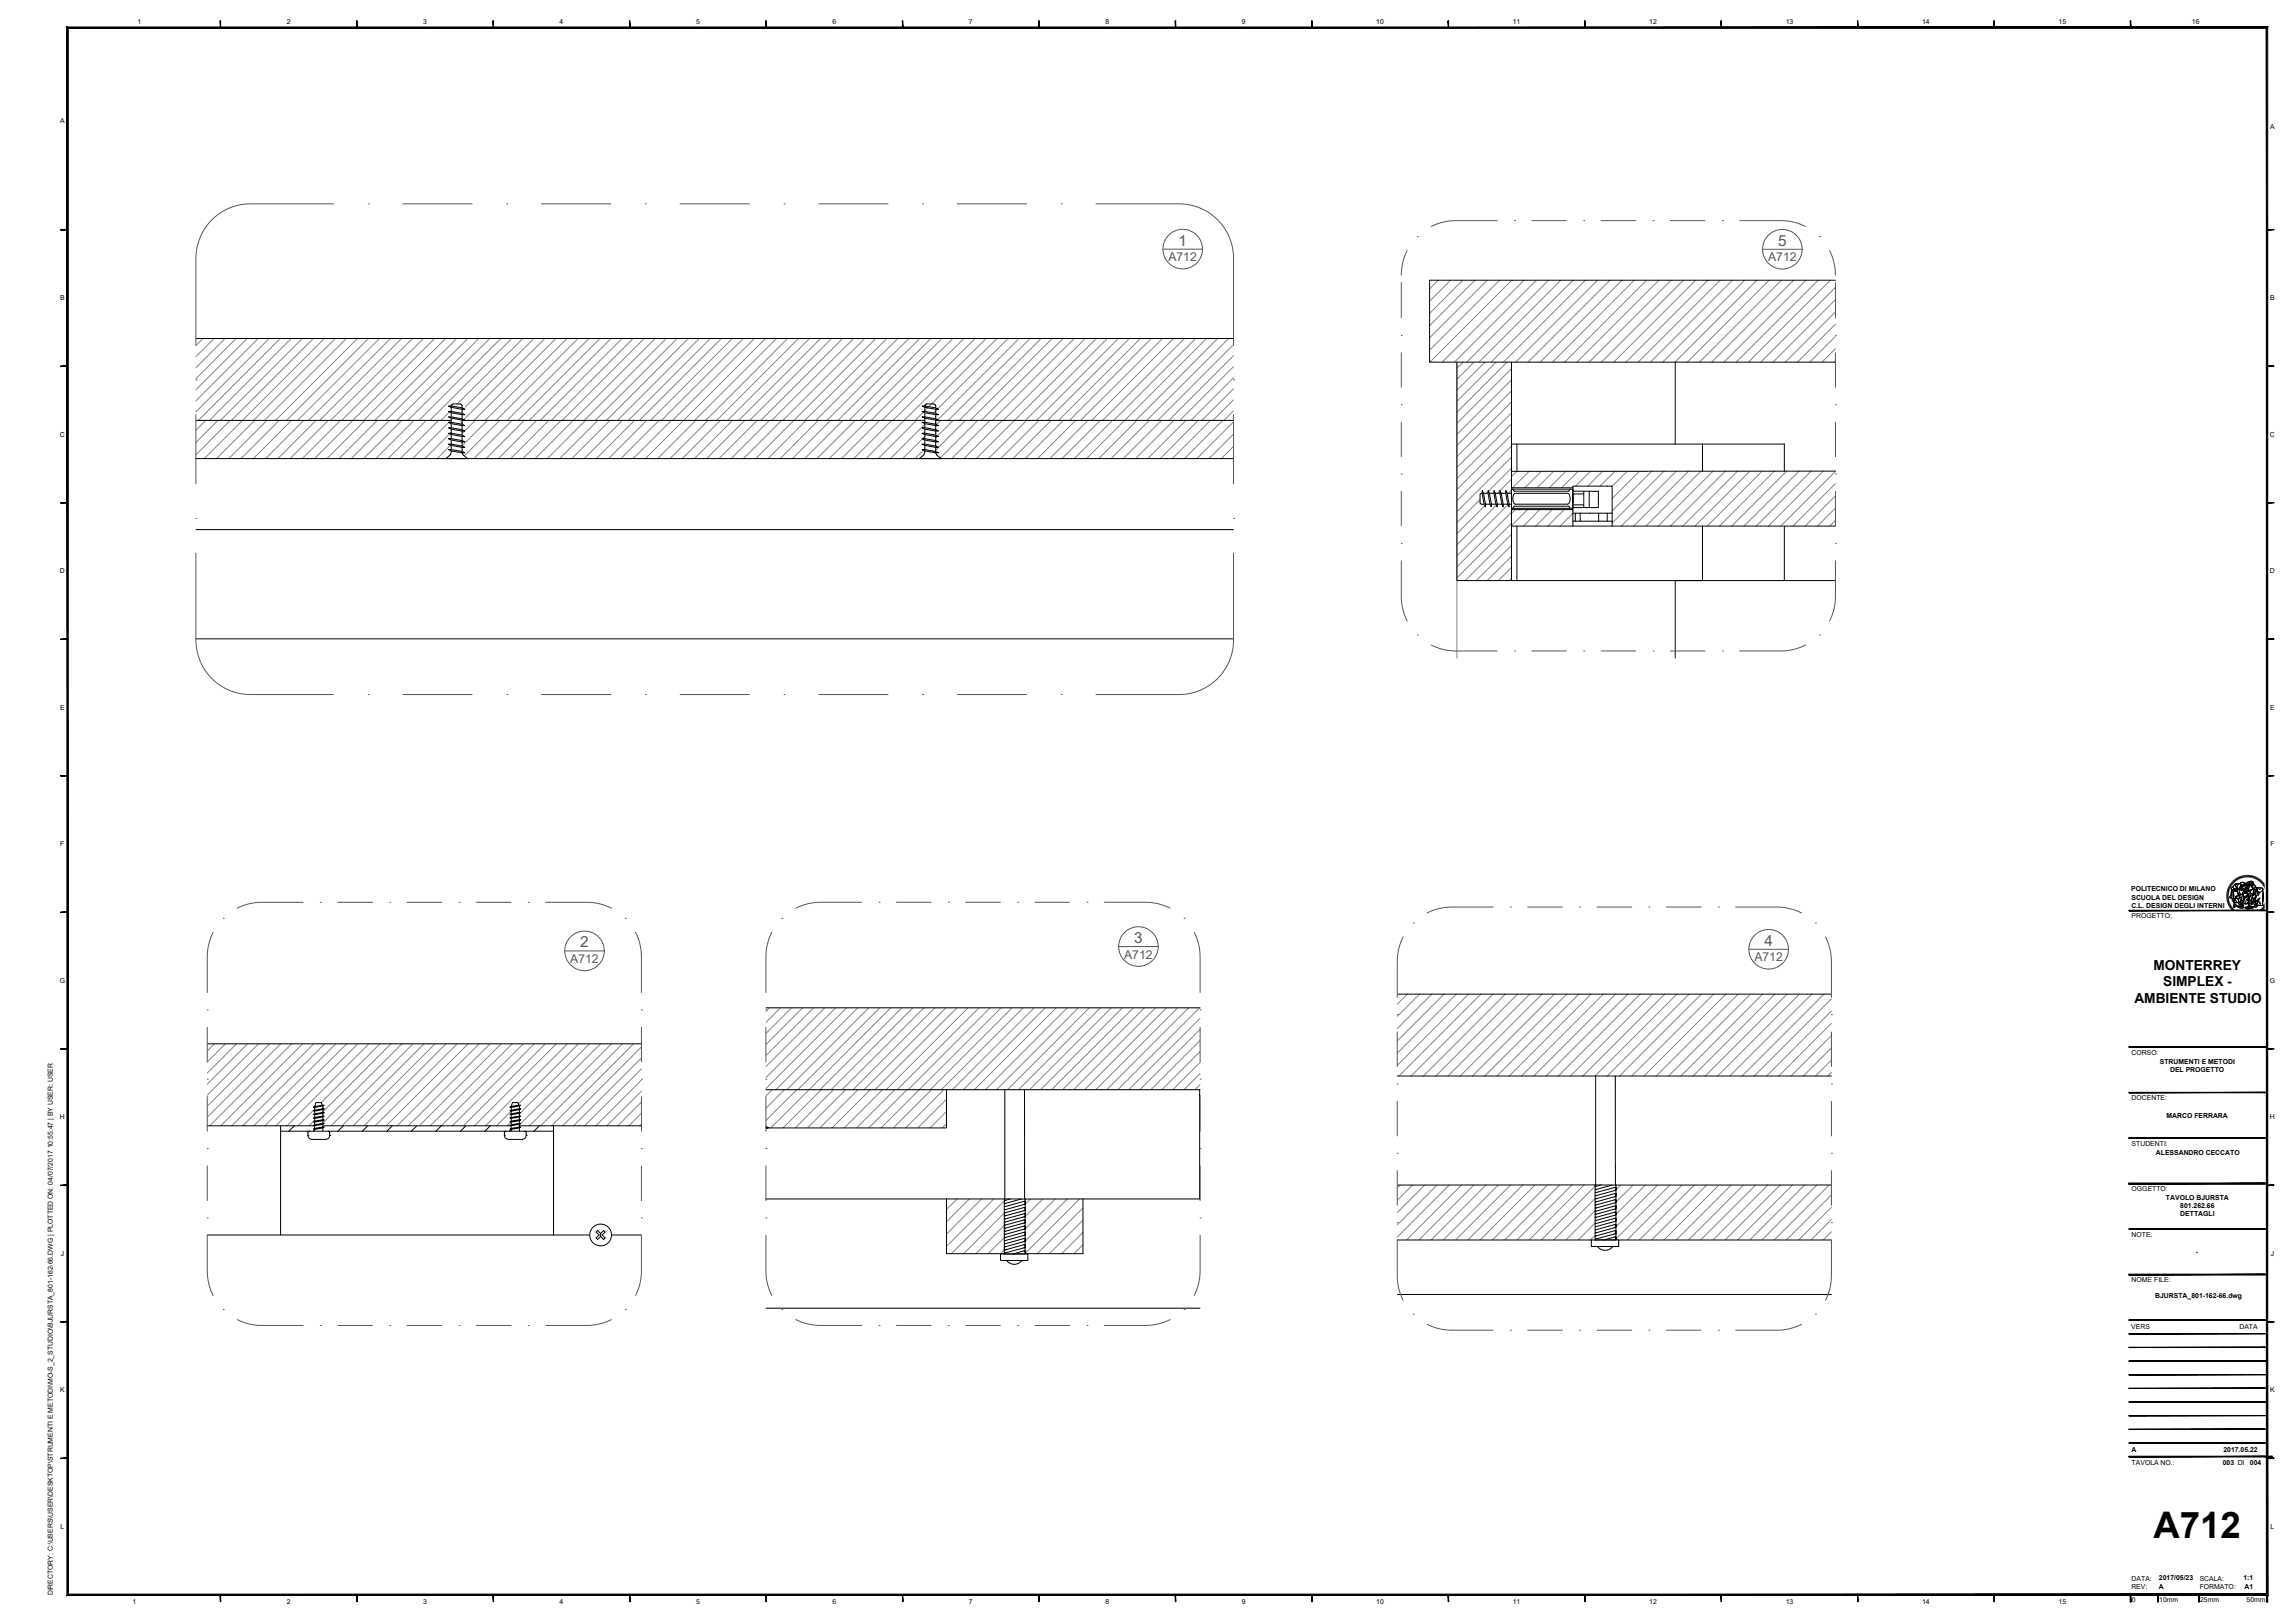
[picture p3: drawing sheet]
<svg xmlns="http://www.w3.org/2000/svg" width="841mm" height="594mm" viewBox="0 0 841 594" stroke-linecap="round" stroke-linejoin="round" font-family="sans-serif">
<defs><g id="words">
<text font-size="13.4" x="789.1" y="563.3">A712</text>
<g font-size="5.6" fill="#575757">
<text x="431.8" y="90">1</text>
<text x="651.6" y="90">5</text>
<text x="212.6" y="347">2</text>
<text x="415.6" y="345.4">3</text>
<text x="646.6" y="346.4">4</text>
</g>
<g font-size="5">
<text x="789.1" y="355.2">MONTERREY</text>
<text x="792.7" y="361.2">SIMPLEX -</text>
<text x="782.2" y="367.3">AMBIENTE STUDIO</text>
</g>
<g font-size="4.5" fill="#575757">
<text x="428.2" y="95.6">A712</text>
<text x="647.9" y="95.7">A712</text>
<text x="209" y="352.7">A712</text>
<text x="412" y="351.1">A712</text>
<text x="642.9" y="352.1">A712</text>
</g>
<g font-size="2.5">
<text x="50.4" y="9">1</text>
<text x="105.1" y="9">2</text>
<text x="155.1" y="9">3</text>
<text x="205.1" y="9">4</text>
<text x="255.1" y="9">5</text>
<text x="305.1" y="9">6</text>
<text x="355.1" y="9">7</text>
<text x="405.1" y="9">8</text>
<text x="455.1" y="9">9</text>
<text x="504.4" y="9">10</text>
<text x="554.4" y="9">11</text>
<text x="604.4" y="9">12</text>
<text x="654.4" y="9">13</text>
<text x="704.4" y="9">14</text>
<text x="754.4" y="9">15</text>
<text x="803.3" y="9">16</text>
<text x="22" y="45">A</text>
<text x="831.9" y="47.3">A</text>
<text x="22" y="110">B</text>
<text x="831.9" y="110">B</text>
<text x="22" y="160">C</text>
<text x="831.9" y="160">C</text>
<text x="22" y="210">D</text>
<text x="831.9" y="210">D</text>
<text x="22" y="260">E</text>
<text x="831.9" y="260">E</text>
<text x="22.1" y="310">F</text>
<text x="832" y="310">F</text>
<text x="781" y="326.4">POLITECNICO DI MILANO</text>
<text x="781.1" y="329.5">SCUOLA DEL DESIGN</text>
<text x="781.1" y="332.5">C.L. DESIGN DEGLI INTERNI</text>
<text x="781.2" y="336.3">PROGETTO:</text>
<text x="21.9" y="360">G</text>
<text x="831.8" y="360">G</text>
<text x="781.2" y="386.3">CORSO:</text>
<text x="791.5" y="389.7">STRUMENTI E METODI</text>
<text x="795.3" y="392.7">DEL PROGETTO</text>
<text x="781.2" y="403">DOCENTE:</text>
<text x="22" y="410">H</text>
<text x="793.9" y="409.4">MARCO FERRARA</text>
<text x="831.9" y="410">H</text>
<text x="781.2" y="419.6">STUDENTI:</text>
<text x="790" y="423">ALESSANDRO CECCATO</text>
<text x="781.2" y="436.3">OGGETTO:</text>
<text x="793.7" y="439.5">TAVOLO BJURSTA</text>
<text x="799" y="442.5">801.262.66</text>
<text x="799" y="445.5">DETTAGLI</text>
<text x="781.2" y="453">NOTE:</text>
<text x="22.2" y="460">J</text>
<text x="804.7" y="459.4">-</text>
<text x="832.1" y="460">J</text>
<text x="781.2" y="469.6">NOME FILE:</text>
<text x="789.8" y="475.6">BJURSTA_801-162-66.dwg</text>
<text x="781" y="486.9">VERS</text>
<text x="820.7" y="486.9">DATA</text>
<text x="22" y="510">K</text>
<text x="831.9" y="510">K</text>
<text x="781.2" y="531.9">A</text>
<text x="814.8" y="531.9">2017.05.22</text>
<text x="781.2" y="536.4">TAVOLA NO.:</text>
<text x="814.5" y="536.4">003 DI</text>
<text x="824.5" y="536.4">004</text>
<text x="22.2" y="560">L</text>
<text x="832" y="560">L</text>
<text x="781.1" y="581.9">REV:</text>
<text x="781.2" y="579">DATA:</text>
<text x="791.2" y="581.9">A</text>
<text x="791.2" y="578.9">2017/05/23</text>
<text x="806.1" y="578.9">SCALA:</text>
<text x="806.1" y="581.9">FORMATO:</text>
<text x="822.1" y="578.9">1:1</text>
<text x="822.5" y="581.9">A1</text>
<text x="19.3" y="584.4" transform="rotate(-90 19.3 584.4)">DIRECTORY: C:\USERS\USER\DESKTOP\STRUMENTI E METODI\MO-S_2_STUDIO\BJURSTA_801-162-66.DWG | PLOTTED ON: 04/07/2017 10:55:47 | BY USER: USER</text>
<text x="48.6" y="587.5">1</text>
<text x="105.1" y="587.5">2</text>
<text x="155.1" y="587.5">3</text>
<text x="205.1" y="587.5">4</text>
<text x="255.1" y="587.5">5</text>
<text x="305.1" y="587.5">6</text>
<text x="355.1" y="587.5">7</text>
<text x="405.1" y="587.5">8</text>
<text x="455.1" y="587.5">9</text>
<text x="504.4" y="587.5">10</text>
<text x="554.4" y="587.5">11</text>
<text x="604.4" y="587.5">12</text>
<text x="654.4" y="587.5">13</text>
<text x="704.4" y="587.5">14</text>
<text x="754.4" y="587.5">15</text>
<text x="781.3" y="586.8">0</text>
<text x="791.3" y="586.8">10mm</text>
<text x="806.3" y="586.8">25mm</text>
<text x="823.3" y="586.8">50mm</text>
</g>
</g></defs>
<!-- layer: GIUNZIONI -->
<g fill="none" stroke="#000" stroke-width=".37">
<path d="M613.9 132.6v30.1M165.3 148.7h.1M165.3 149.2v1.5M165.3 151.2v1.5M165.3 153.2v1.5M165.3 155.2v1.5M165.3 157.2v1.5M165.3 159.2v1.5M165.5 148.3l-.1 .4M169 148.1l.3 .4v.9M169 148.1l-3-.1-.5 .3M169.3 149.9v1.5"/>
<path d="M169.3 151.9v1.5M169.3 153.9v1.5M169.3 155.9v1.5M169.3 157.9v1.5M169.3 159.9v1.5M338.9 148.7l.5-.7h2.8l.7 .5v.9M338.9 148.7h.1M338.9 149.2v1.5M338.9 151.2v1.5M338.9 153.2v1.5M338.9 155.2v1.5M338.9 157.2v1.5"/>
<path d="M338.9 159.2v1.5M342.9 149.9v1.5M342.9 151.9v1.5M342.9 153.9v1.5M342.9 155.9v1.5M342.9 157.9v1.5M342.9 159.9v1.5M165.3 165.1l-.4 1.6-1.5 1.3h8l-1.6-1.3M165.3 161.1v1.6M165.3 163.1v1.5M169.3 161.9v1.5M169.3 163.9v1.5"/>
<path d="M169.4 165.8l.4 .9M338.9 165.1l-.5 1.6-1.5 1.3h8l-1.5-1.3-.4-.9M338.9 161.1v1.6M338.9 163.1v1.5M342.9 161.9v1.5M342.9 163.9v1.5M553.9 179.2h22.5v7h-22.5zM553.9 162.7h70M554.4 179.2l.5 .7h20l.5-.7M555.9 162.7v9.9M576.4 179.9v6M580.4 179.9v6"/>
<path d="M582.4 179.9v6M623.9 162.7h30v9.9M623.9 162.7v9.9M71.8 194h380.2M542.4 181.2v2.9l.5 .5M542.9 184.7h1M543.1 180.7h-.5l-.2 .5M543.7 180.7h1.6M544.4 184.7h1.6M545.8 180.7h1.7M546.5 184.7h1.7M548 180.7h1.6"/>
<path d="M548.7 184.7h1.7M550.1 180.7h1.7M550.8 184.7h1.7M552.3 180.7h1.6M553 184.7h.9M554.4 186.2l.5-.8h20l.5 .8M555 180.8l19.4-.1a2.51 2.51 0 0 1 0 4h-19a2.62 2.62 0 0 1-.4-3.9zM555.9 192.7v19.9M576.4 180.9h4M576.4 184.9h4M576.4 192.7v-1.8h14.4v1.8M577.3 188v2.9"/>
<path d="M579.1 188v2.9M585.8 188v2.9M589 188h1.8v-9.9h-14.4v1.8h9.4l-.1 6h-9.3v2.1h12.6v2.9M623.9 192.7v19.9M653.9 192.7v19.9M553.9 212.6h118.7M613.9 212.6v28.4M71.8 234h380.2M368.2 399.2v39.9M375.4 399.2l.1 40M439.6 399.1v40M584.7 394.1v39.9"/>
<path d="M591.9 394.1l.1 40M102.8 414.3h100M102.8 412.3v40M107.9 412.3l-2.1 2M112.8 415.8h.1M112.8 415.8a1.49 1.49 0 0 0 1.5 1.5h5M113.3 414.3l-.4 .3-.1 1.2M115.3 413.8l-.5 .5M115.3 405.7v.9M115.3 407v1M115.3 408.3v1M115.3 409.6v1"/>
<path d="M115.3 411v1M115.3 412.3v1M115.3 413.6v.7M115.5 405l-.1 .3M118.1 404.8l-.3-.9-2-.1-.3 1.2M118.3 405.1v1M118.3 406.4v1M118.3 407.8v1M118.3 409.1v1M118.3 410.4v1M118.3 411.8v1M118.3 413.1v1.2"/>
<path d="M120.4 414.3l.4 .3v1.2M120.8 415.8a1.49 1.49 0 0 1-1.5 1.5M120.8 415.8h.1M125.8 412.3l-2 2M134.8 412.3l-2 2M143.8 412.3l-2 2M152.7 412.3l-1.9 2M161.7 412.3l-2 2M170.7 412.3l-2 2M179.7 412.3l-2 2M184.8 415.8h.1M184.9 415.8a1.49 1.49 0 0 0 1.4 1.5h5"/>
<path d="M185.4 414.3l-.5 .3-.1 1.2M186.7 414.3l.6-.6v.6M187.3 405.7v.9M187.3 407v1M187.3 408.3v1M187.3 409.6v1M187.3 411v1M187.3 412.3v1M190.1 404.8l-.3-.9-2-.1-.4 1.5M190.3 405.1v1M190.3 406.4v1M190.3 407.8v1"/>
<path d="M190.3 409.1v1M190.3 410.4v1M190.3 411.8v1M190.3 413.1v1.2M192.4 414.3l.4 .3v1.2M192.8 415.8a1.49 1.49 0 0 1-1.5 1.5M192.8 415.8h.1M197.7 412.3l-2 2M202.8 412.3v40M439.6 401.1h.2M280.7 439.1h66.1M396.9 439.1h42.9"/>
<path d="M76 452.3h140.1M224.1 452.3h10.9M366.9 459.3h9.6l.2 .2M366.9 459.3l-.2 .2 .2 2.2M376.7 459.5v2M583.2 454.3v2.1M583.2 456.3l.2 .3h9.6M584.5 453.8h.5M584.5 453.9v.3M585.4 456.5a3.5 3.5 0 0 0 5.6 0M592.2 454.1l-.4 .1M593 454.2l-9.6-.1-.2 .2"/>
<path d="M593 454.1l.2 .2-.2 2.3M280.7 479.1h159.1M368.9 461.7a3.5 3.5 0 0 0 5.6 0M376.7 461.5l-.2 .2h-9.6M512 474.1h159.1"/>
<circle cx="220.1" cy="452.3" r="4"/>
</g>
<!-- layer: A-FURN -->
<g fill="none" stroke="#858585" stroke-width=".37">
<path d="M74.4 124l-2.6 2.6M78.5 124l-6.7 6.6M82.5 124l-10.7 10.7M86.5 124l-14.7 14.7M90.6 124l-18.8 18.8M94.6 124l-22.8 22.8M98.6 124l-26.8 26.8M102.7 124l-30 30M106.7 124l-30 30M110.8 124l-30 30M114.8 124l-30 30M118.9 124l-44 44"/>
<path d="M122.9 124l-30 30M126.9 124l-29.9 30M131 124l-30 30M135 124l-30 30M139.1 124l-30 30M143.1 124l-30 30M147.2 124l-30.1 30M151.2 124l-30 30M155.2 124l-30 30M159.3 124l-44 44M163.3 124l-30 30M167.4 124l-30 30"/>
<path d="M171.4 124l-30 30M175.4 124l-30 30M179.5 124l-30 30M183.5 124l-30 30M187.6 124l-30 30M191.6 124l-23.8 23.8M195.7 124l-24.9 24.9M199.7 124l-29.7 29.7M203.7 124l-30 30M207.8 124l-30 30M211.8 124l-30 30M215.8 124l-29.9 30"/>
<path d="M219.9 124l-30 30M223.9 124l-30 30M228 124l-30 30M232 124l-30 30M236.1 124l-30 30M240.1 124l-44 44M244.1 124l-30 30M248.2 124l-30 30M252.2 124l-30 30M256.3 124l-30 30M260.3 124l-30 30M264.3 124l-30 30"/>
<path d="M268.4 124l-30 30M272.4 124l-30 30M276.5 124l-30 30M280.5 124l-44 44M284.6 124l-30 30M288.6 124l-30 30M292.6 124l-30 30M296.7 124l-30 30M300.7 124l-30 30M304.8 124l-30 30M308.8 124l-30 30M312.9 124l-30.1 30"/>
<path d="M316.9 124l-30 30M320.9 124l-43.9 44M325 124l-30 30M329 124l-30 30M333 124l-29.9 30M337.1 124l-30 30M341.1 124l-30 30M345.2 124l-30 30M349.2 124l-30 30M353.3 124l-30.1 30M357.3 124l-30 30M361.3 124l-43.9 44"/>
<path d="M365.4 124l-24 24M369.4 124l-25.8 25.8M373.5 124l-29.8 29.8M377.5 124l-30 30M381.5 124l-30 30M385.6 124l-30 30M389.6 124l-30 30M393.7 124l-30 30M397.7 124l-30 30M401.8 124l-44 44M405.8 124l-30 30M409.8 124l-30 30"/>
<path d="M413.9 124l-30 30M417.9 124l-30 30M422 124l-30 30M426 124l-30 30M430 124l-30 30M434.1 124l-30 30M438.1 124l-30 30M442.2 124l-44 44M446.2 124l-30 30M450.2 124l-29.9 30M452 126.2l-27.7 27.8M452 130.3l-23.7 23.7"/>
<path d="M452 134.3l-19.6 19.7M452 138.4l-15.6 15.6M533.9 132.6v108.4M75.4 154l-3.6 3.6M79.9 154l-8.1 8.1M84.4 154l-12.6 12.5M93.4 154l-14 14M97.8 154l-14 14M102.3 154l-13.9 14M106.8 154l-14 14M111.3 154l-14 14M115.8 154l-14 14"/>
<path d="M120.3 154l-14 14M124.8 154l-14 14M133.8 154l-14 14M138.2 154l-13.9 14M142.7 154l-13.9 14M147.2 154l-13.9 14M151.7 154l-14 14M156.2 154l-14 14M160.7 154l-14 14M164.7 150.9l-3.1 3.1M164.8 158.9l-9.1 9.1M165.2 154l-14 14"/>
<path d="M165.3 158.3l-.3 .4M167.6 148l-.1 .1M169.7 154l-.4 .3M170.6 149l-.1 .1M174.2 154l-4.9 4.8M178.7 154l-9.4 9.3M183.2 154l-13.1 13M187.6 154l-13.9 14M192.1 154l-14 14M196.6 154l-13.9 14M201.1 154l-14 14M205.6 154l-14 14"/>
<path d="M214.6 154l-14 14M219.1 154l-14 14M223.6 154l-14 14M228.1 154l-14 14M232.5 154l-13.9 14M237 154l-13.9 14M241.5 154l-14 14M246 154l-14 14M255 154l-14 14M259.5 154l-14 14M264 154l-14 14M268.5 154l-14 14"/>
<path d="M273 154l-14 14M277.5 154l-14 14M281.9 154l-13.9 14M286.4 154l-14 14M295.4 154l-14 14M299.9 154l-14 14M304.4 154l-14 14M308.9 154l-14 14M313.4 154l-14 14M317.9 154l-14 14M322.4 154l-14 14M326.8 154l-13.9 14"/>
<path d="M335.8 154l-14 14M338.4 150.9l-3 3.1M338.9 155.4l-12.6 12.6M338.9 159.9l-8.1 8.1M340 149.4l-1.3 1.3M341.3 148.1l-.9 .9M343.4 159.9l-.5 .5M343.5 149.9l-1.4 1.4M344.8 154l-1.6 1.5M349.3 154l-5.7 5.7M353.8 154l-10.9 10.9M358.3 154l-13.7 13.7"/>
<path d="M362.8 154l-14 14M367.2 154l-13.9 14M376.2 154l-13.9 14M380.7 154l-14 14M385.2 154l-14 14M389.7 154l-14 14M394.2 154l-14 14M398.7 154l-14 14M403.2 154l-14 14M407.7 154l-14 14M416.7 154l-14 14M421.1 154l-13.9 14"/>
<path d="M425.6 154l-13.9 14M430.1 154l-14 14M434.6 154l-14 14M439.1 154l-14 14M443.6 154l-14 14M448.1 154l-14 14M452 142.4l-11.6 11.6M452 146.4l-7.5 7.6M452 150.5l-3.5 3.5M452 154.5l-13.4 13.5M452 159l-8.9 9M165.1 163l-4.9 5"/>
<path d="M338.4 164.9l-3.1 3.1M338.9 164.4l-.3 .2M452 163.5l-4.4 4.5M282 369.1l-1.3 1.3M286 369.1l-5.3 5.4M290.1 369.1l-9.4 9.4M294.1 369.1l-13.4 13.5M298.2 369.1l-17.5 17.5M302.2 369.1l-21.5 21.5M306.2 369.1l-25.5 25.6M310.3 369.1l-29.6 29.6M314.3 369.1l-30 30"/>
<path d="M318.4 369.1l-30 30M322.4 369.1l-30 30M326.4 369.1l-43.9 44M330.5 369.1l-30 30M334.5 369.1l-30 30M338.6 369.1l-30 30M342.6 369.1l-30 30M346.7 369.1l-30.1 30M350.7 369.1l-30 30M354.7 369.1l-30 30M358.8 369.1l-30 30M362.8 369.1l-30 30"/>
<path d="M366.9 369.1l-44 44M370.9 369.1l-30 30M374.9 369.1l-30 30M379 369.1l-30 30M383 369.1l-30 30M387.1 369.1l-30 30M391.1 369.1l-30 30M395.1 369.1l-29.9 30M399.2 369.1l-30 30M403.2 369.1l-30 30M407.3 369.1l-30 30M411.3 369.1l-30 30"/>
<path d="M415.4 369.1l-30.1 30M419.4 369.1l-30 30M423.4 369.1l-30 30M427.5 369.1l-30 30M431.5 369.1l-30 30M435.6 369.1l-30 30M439.6 369.1l-30 30M439.8 373l-26.2 26.1M439.8 377l-22.1 22.1M78.6 382.3l-2.6 2.6M82.6 382.3l-6.6 6.7M86.7 382.3l-10.7 10.7"/>
<path d="M90.7 382.3l-14.7 14.8M94.7 382.3l-18.7 18.8M98.8 382.3l-22.8 22.8M102.8 382.3l-26.8 26.9M106.9 382.3l-30 30M110.9 382.3l-30 30M114.9 382.3l-30 30M119 382.3l-30 30M123 382.3l-30 30M127.1 382.3l-30 30M131.1 382.3l-30 30M135.2 382.3l-30 30"/>
<path d="M139.2 382.3l-21.5 21.5M143.2 382.3l-24.9 24.9M147.3 382.3l-29 29M151.3 382.3l-30 30M155.4 382.3l-30 30M159.4 382.3l-30 30M163.5 382.3l-30.1 30M167.5 382.3l-30 30M171.5 382.3l-30 30M175.6 382.3l-30 30M179.6 382.3l-30 30M183.6 382.3l-29.9 30"/>
<path d="M187.7 382.3l-30 30M191.7 382.3l-30 30M195.8 382.3l-30 30M199.8 382.3l-30 30M203.9 382.3l-30 30M207.9 382.3l-30 30M211.9 382.3l-21.9 22M216 382.3l-25.7 25.7M220 382.3l-29.7 29.7M224.1 382.3l-30 30M228.1 382.3l-30 30M232.2 382.3l-30.1 30"/>
<path d="M235 383.5l-28.8 28.8M235 387.5l-24.8 24.8M235 391.5l-20.7 20.8M235 395.6l-16.7 16.7M235 399.6l-12.6 12.7M283 399.1l-2.3 2.3M287.5 399.1l-6.8 6.8M292 399.1l-11.3 11.3M300.9 399.1l-14 14M305.4 399.1l-13.9 14M309.9 399.1l-14 14M314.4 399.1l-14 14"/>
<path d="M318.9 399.1l-14 14M323.4 399.1l-14 14M327.9 399.1l-14 14M332.4 399.1l-14 14M341.3 399.1l-13.9 14M345.8 399.1l-13.9 14M439.8 381.1l-18.1 18M439.8 385.1l-14 14M439.8 389.2l-10 9.9M439.8 393.2l-5.9 5.9M439.8 397.3l-1.9 1.8M115.3 406.2l-6.1 6.1"/>
<path d="M115.3 410.2l-2.1 2.1M187.3 406.9l-5.4 5.4M187.3 411l-1.3 1.3M235 403.7l-8.6 8.6M235 407.7l-4.6 4.6M235 411.8l-.5 .5M346.8 402.6l-10.5 10.5M346.8 407.1l-6 6M346.8 411.6l-1.5 1.5M350.7 439.1l-3.9 3.9M355.2 439.1l-8.4 8.4M359.7 439.1l-12.9 12.9"/>
<path d="M364.2 439.1l-17.4 17.4M368 439.8l-19.3 19.4M373.2 439.1v.1M377.7 439.1l-2 2.1M382.2 439.1l-6.6 6.6M386.7 439.1l-11.1 11.1M391.1 439.1l-15.6 15.7M395.7 439.1l-20.1 20.1M368.1 457.7l-1.5 1.5M368.1 453.2l-6 6M368.1 448.7l-10.5 10.5M368.2 444.1l-15 15.1"/>
<path d="M396.9 442.4l-16.8 16.8M396.9 446.9l-12.3 12.3M396.9 451.4l-7.8 7.8M396.9 455.9l-3.3 3.3"/>
</g>
<!-- layer: 0 -->
<g fill="none" stroke="#000" stroke-width=".37">
<path d="M672.6 102.6h-148.7v30h148.7M71.8 124h380.2M533.9 132.6v80h20v-26.4M553.9 132.6v46.6M71.8 154h93.5M169.3 154h169.6M342.9 154h109.1M71.8 168h380.2M553.9 178.7h22.5M672.6 172.6h-118.7M553.9 192.7h118.7M553.9 186.7h22.5"/>
<path d="M576.4 188v2.9M590.8 188v2.9M280.7 369.1h159.1M512 364.1h159.1M76 382.3h159M280.7 399.1h159.1M346.8 399.1v14h-66.1h.8l-.8-.6M512 394.1h159.1M76 412.3h39.3M118.3 412.3h69M190.3 412.3h44.7M368 439.1h-21.2v20.1h21.2"/>
<path d="M375.7 439.2l21.2-.1v20.1h-21.2M584.5 434v.5h.5M584.5 434l7.7 .1M584.5 434l-72.5 .1M586.8 434l-2.3 .6v1h.5M590.8 434l-6.3 1.8v1h.5M591.7 436h.5v1.1l-7.7 2.1v1h.5M591.7 438.3h.5v1l-7.7 2.1v1h.5M591.7 434.9h.5M591.7 437.2h.5M591.7 439.4h.5M592.2 434.1v.7l-7.7 2.1v1h.5"/>
<path d="M592.2 435.9v-1v1l-7.7 2.1v1h.5M592.2 438.2v-1v1l-7.7 2.1v1h.5M671.1 434l-78.9 .1M512 454.2h71.4M591.7 440.6h.5v1l-7.7 2.1v1h.5M591.7 442.9h.5v1l-7.7 2.1v1h.5M591.7 445.1h.5v1l-7.7 2.1v1h.5M591.7 447.4h.5v1l-7.7 2.1v1h.5M591.7 449.7h.5v.9l-7.7 2.2v1M591.7 451.9h.5v1l-4.5 1.3M591.7 441.7h.5M591.7 444h.5"/>
<path d="M591.7 446.2h.5M591.7 448.5h.5M591.7 450.8h.5M591.7 453.1h.5M592.2 440.4v-1v1l-7.7 2.2v1h.5M592.2 442.7v-1v1l-7.7 2.1v1h.5M592.2 445v-1v1l-7.7 2.1v1h.5M592.2 447.3v-1.1v1.1l-7.7 2.1v1h.5M592.2 449.5v-1v1l-7.7 2.1v1h.5M592.2 451.8v-1v1l-7.7 2.1M592.2 454.1v-1v1M593 454.2h78.1"/>
</g>
<!-- layer: VITI -->
<g fill="none" stroke="#000" stroke-width=".37">
<path d="M164.3 158.7l5 .7 1 .5-5-.7zM164.3 156.7l5 .7 1 .5-5-.7zM164.3 154.7l5 .7 1 .5-5-.7zM164.3 152.7l5 .7 1 .5-5-.7zM164.3 150.7l5 .7 1 .5-5-.7zM164.3 148.7l5 .7 1 .5-5-.7zM337.9 158.7l5 .7 1 .5-5-.7zM337.9 156.7l5 .7 1 .5-5-.7zM337.9 154.7l5 .7 1 .5-5-.7zM337.9 152.7l5 .7 1 .5-5-.7zM337.9 150.7l5 .7 1 .5-5-.7zM337.9 148.7l5 .7 1 .5-5-.7z"/>
<path d="M164.3 164.7l5 .7 1 .4-5-.7zM164.3 162.7l5 .7 1 .4-5-.7zM164.3 160.7l5 .7 1 .4-5-.7zM337.9 164.7l5 .7 1 .4-5-.7zM337.9 162.7l5 .7 1 .4-5-.7zM337.9 160.7l5 .7 1 .4-5-.7zM543.2 179.7l.5 1 .7 5-.5-1zM545.3 179.7l.5 1 .7 5-.5-1zM547.5 179.7l.5 1 .7 5-.5-1zM549.7 179.7l.4 1 .7 5-.4-1zM551.8 179.7l.5 1 .7 5-.5-1zM114.8 412.2l4-.7-.5 .3z"/>
<path d="M114.8 410.9l4-.7-.5 .2zM114.8 409.5l4-.7-3.5 .8zM114.8 408.2l4-.7-3.5 .8zM114.8 406.9l4-.8-.5 .3zM114.8 413.5l4-.7-.5 .3zM114.8 405.5l4-.7-3.5 .8zM115.3 405.6v.1M186.8 412.2l4-.7-.5 .3zM186.8 410.9l4-.7-.5 .2zM186.8 409.5l4-.7-3.5 .8zM186.8 408.2l4-.7-3.5 .8zM186.8 406.9l4-.8-.5 .3z"/>
<path d="M186.8 413.5l4-.7-.5 .3zM186.8 405.5l3.9-.7-3.4 .8zM187.4 405.6v.1M368.5 439.6h-.5v-.5l7.7 .1v.7l-7.7 2.1v1h.5M370.3 439.1l-2.3 .6v1h.5M374.3 439.2l-6.3 1.7v1h.5M220.1 451.8l-1.1-1.1-.6 .5 1.1 1.1-1.1 1.1 .6 .6 1.1-1.1M221.2 450.7l.5 .5-1.1 1.1 1.1 1.1-.5 .6-1.1-1.1v-1.1zM375.2 441.2h.5v1l-7.7 2.1v1h.5M375.2 443.4h.5v1l-7.7 2.1v1h.5M375.2 445.7h.5v1l-7.7 2.1v1h.5M375.2 448h.5v1l-7.7 2.1v1h.5"/>
<path d="M375.2 450.2h.5v1l-7.7 2.2v.9h.5M375.2 452.5h.5v1l-7.7 2.1v1h.5M375.2 454.8h.5v1l-7.7 2.1v1h.5M375.2 457h.5v1l-4.5 1.3M375.2 440h.5M375.2 442.3h.5M375.2 444.6h.5M375.2 446.8h.5M375.2 449.1h.5M375.2 451.4h.5M375.2 453.6h.5M375.2 455.9h.5"/>
<path d="M375.2 458.2h.5M375.7 441v-1v1l-7.7 2.2v.9h.5M375.7 443.3v-1v1l-7.7 2.1v1h.5M375.7 445.6v-1v1l-7.7 2.1v1h.5M375.7 447.8v-1v1l-7.7 2.1v1h.5M375.7 450.1v-1v1l-7.7 2.1v1h.5M375.7 452.4v-1v1l-7.7 2.1v1h.5M375.7 454.6v-1v1l-7.7 2.1v1h.5M375.7 456.9v-1v1l-7.7 2.1v.3h7.3l.4-.1v-1v1"/>
</g>
<!-- layer: GIUNZIONI -->
<g fill="none" stroke="#858585" stroke-width=".37">
<path d="M527.1 102.6l-3.2 3.2M531.5 102.6l-7.6 7.7M536 102.6l-12.1 12.2M540.5 102.6l-16.6 16.7M545 102.6l-21.1 21.2M549.5 102.6l-25.6 25.7M554 102.6l-30 30M558.5 102.6l-30 30M563 102.6l-30 30M567.5 102.6l-30 30M572 102.6l-30 30M576.5 102.6l-30.1 30"/>
<path d="M580.9 102.6l-30 30M585.4 102.6l-30 30M589.9 102.6l-30 30M594.4 102.6l-30 30M598.9 102.6l-30 30M603.4 102.6l-30 30M607.9 102.6l-30 30M612.4 102.6l-30 30M616.9 102.6l-30 30M621.4 102.6l-30 30M625.8 102.6l-30 30M630.4 102.6l-30.1 30"/>
<path d="M634.8 102.6l-30 30M639.3 102.6l-30 30M643.8 102.6l-30 30M648.3 102.6l-30 30M652.8 102.6l-30 30M657.3 102.6l-30 30M661.8 102.6l-30 30M666.3 102.6l-30 30M670.8 102.6l-30.1 30M672.6 105.3l-27.3 27.3M672.6 109.8l-22.9 22.8M672.6 114.3l-18.4 18.3"/>
<path d="M672.6 118.8l-13.9 13.8M536.1 132.6l-2.2 2.3M540.2 132.6l-6.3 6.3M544.2 132.6l-10.3 10.4M548.2 132.6l-14.3 14.4M552.3 132.6l-18.4 18.5M553.9 135.1l-20 20M553.9 139.1l-20 20M672.6 123.2l-9.4 9.4M672.6 127.7l-4.9 4.9M672.6 132.2l-.4 .4M553.9 143.2l-20 20"/>
<path d="M553.9 147.2l-20 20M553.9 151.2l-20 20M553.9 155.3l-20 20M553.9 159.3l-20 20M553.9 163.4l-20 20M553.9 167.4l-20 20M553.9 171.5l-8.4 8.4M553.9 175.5l-5.2 5.2M553.9 179.5l-1.1 1.2M555.8 172.6l-1.9 2M560.3 172.6l-6 6.1M564.8 172.6l-6 6.1"/>
<path d="M569.3 172.6l-6 6.1M573.8 172.6l-6 6.1M576.4 179l-.1 .2M578.3 172.6l-6 6.1M582.8 172.6l-5.4 5.5M587.3 172.6l-5.4 5.5M591.8 172.6l-5.5 5.5M596.3 172.6l-5.5 5.5M600.8 172.6l-10 10M605.3 172.6l-14.5 14.5M609.8 172.6l-19 19M614.3 172.6l-20.1 20.1"/>
<path d="M618.8 172.6l-20.1 20.1M623.2 172.6l-20 20.1M627.7 172.6l-20 20.1M632.2 172.6l-20.1 20.1M636.7 172.6l-20.1 20.1M641.2 172.6l-20.1 20.1M645.7 172.6l-20.1 20.1M650.2 172.6l-20.1 20.1M654.7 172.6l-20.1 20.1M659.2 172.6l-20.1 20.1M663.7 172.6l-20.1 20.1M668.2 172.6l-20.1 20.1"/>
<path d="M672.6 172.6l-20 20.1M672.6 177.1l-15.6 15.6M542.4 183l-8.5 8.5M544.1 185.2l-10.2 10.3M544.7 184.7l-.3 .3M545.3 180l-.6 .7M548.4 185l-14.5 14.5M548.8 184.7h-.1M552.6 184.9l-18.7 18.7M553.9 187.6l-20 20M553.9 191.7l-20 20M553.9 195.7l-17 16.9"/>
<path d="M553.9 199.7l-12.9 12.9M555.3 186.7l-1.4 1.4M559.8 186.7l-5.9 5.9M564.3 186.7l-6 6M568.8 186.7l-6.1 6M573.3 186.7l-6.1 6M576.4 192.5l-.2 .2M576.4 188l-4.7 4.7M672.6 181.6l-11 11.1M672.6 186.1l-6.6 6.6M672.6 190.6l-2.1 2.1M553.9 203.8l-8.9 8.8"/>
<path d="M553.9 207.8l-4.8 4.8M553.9 211.9l-.8 .7M515.7 364.1l-3.7 3.7M520.2 364.1l-8.2 8.2M524.7 364.1l-12.7 12.7M529.2 364.1l-17.2 17.1M533.7 364.1l-21.7 21.6M538.1 364.1l-26.1 26.1M542.7 364.1l-30.1 30M547.1 364.1l-30 30M551.6 364.1l-30 30M556.1 364.1l-30 30"/>
<path d="M560.6 364.1l-30 30M565.1 364.1l-30 30M569.6 364.1l-30 30M574.1 364.1l-30 30M578.6 364.1l-30 30M583.1 364.1l-30.1 30M587.6 364.1l-30 30M592 364.1l-30 30M596.5 364.1l-30 30M601 364.1l-30 30M605.5 364.1l-30 30M610 364.1l-30 30"/>
<path d="M614.5 364.1l-30 30M619 364.1l-30 30M623.5 364.1l-30 30M628 364.1l-30 30M632.5 364.1l-30 30M637 364.1l-30.1 30M641.4 364.1l-30 30M645.9 364.1l-30 30M650.4 364.1l-30 30M654.9 364.1l-30 30M659.4 364.1l-30 30M663.9 364.1l-30 30"/>
<path d="M668.4 364.1l-30 30M671.1 365.9l-28.2 28.2M671.1 370.3l-23.7 23.8M671.1 374.8l-19.2 19.3M671.1 379.3l-14.8 14.8M671.1 383.8l-10.3 10.3M671.1 388.3l-5.8 5.8M671.1 392.8l-1.3 1.3M513.1 434l-1.1 1.1M517.6 434l-5.6 5.6M522.1 434l-10.1 10.1M526.6 434l-14.6 14.6"/>
<path d="M531.1 434l-19.1 19.1M535.6 434l-20.1 20.2M540.1 434l-20.1 20.2M544.6 434l-20.1 20.2M549.1 434l-20.2 20.2M553.6 434l-20.2 20.2M558.1 434l-20.2 20.2M562.6 434l-20.2 20.2M567.1 434l-20.2 20.2M571.5 434l-20.1 20.2M576 434l-20.1 20.2M580.5 434l-20.1 20.2"/>
<path d="M584.5 434.5l-19.6 19.7M584.5 439l-15.2 15.2M593.9 434.1l-1.7 1.7M598.5 434.1l-6.3 6.2M602.9 434.1l-10.7 10.7M607.4 434.1l-15.2 15.2M611.9 434.1l-19.7 19.7M616.4 434.1l-20.1 20.1M620.9 434.1l-20.1 20.1M625.4 434.1l-20.1 20.1M629.9 434.1l-20.1 20.1M634.4 434.1l-20.1 20.1"/>
<path d="M638.9 434.1l-20.1 20.1M643.3 434.1l-20.1 20.1M647.9 434l-20.2 20.2M652.3 434l-20.1 20.2M656.8 434l-20.1 20.2M661.3 434l-20.1 20.2M665.8 434l-20.1 20.2M670.3 434l-20.1 20.2M671.1 437.7l-16.4 16.5M584.5 443.4l-10.7 10.8M584.5 447.9l-6.2 6.3M584.5 452.4l-1.7 1.8"/>
<path d="M671.1 442.2l-11.9 12M671.1 446.7l-7.4 7.5M671.1 451.2l-2.9 3"/>
</g>
<!-- layer: G-ANNO-LOGO -->
<g fill="none" stroke="#000" stroke-width=".37">
<path d="M815.9 327.8l.7 .1M815.9 328.2h.7M816 327.5h.6M816 327.1l.7 .1M816.1 326.8l.6 .1M816.2 326.4l.6 .2M816.2 326.1l.7 .1M816.3 325.7l.7 .3M816.5 325.4l.6 .2M816.6 325.1l.6 .2M816.6 328.5h-.7M816.6 328.8l-.6 .1"/>
<path d="M816.7 329.1l-.7 .2M816.7 329.5l-.6 .1M816.8 324.7l.6 .3M816.8 329.8l-.7 .2M816.9 330.1l-.7 .2M816.9 324.4l.6 .4M817 330.4l-.7 .2M817.1 330.7l-.7 .3M817.1 324.1l.6 .4M817.2 331l-.6 .3M817.3 323.8l.6 .4M817.3 331.3l-.6 .3"/>
<path d="M817.5 331.6l-.6 .3M817.5 323.5l.6 .4M817.7 331.9l-.6 .3M817.8 323.2l.5 .5M817.8 325.8l1.4 .3 .6-.3 .1 .6h-.6a1.08 1.08 0 0 1-1.5-.4zM817.8 325.8l.1 .4M817.8 332.2l-.5 .3M818 323l.5 .5M818 326.3l-.7 2.6 .4 .1M818 332.4l-.5 .4M818.2 324.7l.3-.1 .1 .8 1.1 .4-.5 .3-1.2-.2-.3-.5zM818.2 326.4h.5l-.2 .6v2.1a.45 .45 0 0 1-.5 0 .45 .45 0 0 1-.2-.4z"/>
<path d="M818.2 322.7l.5 .5M818.2 326.4l-.5 2.6 .7 .2M818.2 332.7l-.5 .4M818.4 324.6h-.1a.71 .71 0 0 0-.5 .6 .71 .71 0 0 0 .3 .7l1.1 .2 .5-.4M818.5 332.9l-.5 .5M818.5 322.5l.4 .5M818.5 324.4l.7-.6 1.3-.2-.2 .1a.77 .77 0 0 0-.9 .2 .77 .77 0 0 0 0 .9l.4 .2-.1 .8a1 1 0 0 1-1-.4 1 1 0 0 1-.2-1zM818.5 329.9l.6 .7 1.2-.1M818.6 330.3l.1 .6 .8 .6 1.9 .9M818.6 330.3l.7 .3 1-.1 .4 1 .2-.3 .2 .4-.1-.5 .3 .4-.1-.5 .4 .2-.8-.7 .1-.4a.46 .46 0 0 1 .6-.1 .46 .46 0 0 1 .2 .6l.1 .3a.87 .87 0 0 1-.2 1.2 .87 .87 0 0 1-1.2-.2l-1.6-.9zM818.7 333.1l-.5 .5M818.7 326.4h.4a.91 .91 0 0 1 1.2 .8l.1 .8-1.2 .4 .1 .6-.2 .3a.46 .46 0 0 1-.6-.1 .46 .46 0 0 1 0-.6z"/>
<path d="M818.7 326.4l-.2 .5v2.3M818.8 322.2l.4 .6M818.8 331l.4 .4a2.05 2.05 0 0 0 2.6 .5l.2-.3a.65 .65 0 0 1 0 .9 .65 .65 0 0 1-.9 0l-1.5-.7a.41 .41 0 0 0-.5 0 .41 .41 0 0 0-.1 .5l-.5-.4zM818.8 331l-.3 .9 .2 .4 .3-.1a.41 .41 0 0 1 .2-.6 .41 .41 0 0 1 .6 .4l.3 .2a1.48 1.48 0 0 0 2.1 0l-.2-.6M818.9 333.4l-.4 .5M819 329.4a.48 .48 0 0 0-.8-.1 .48 .48 0 0 0 .1 .7 .72 .72 0 0 1 .8-.3 .72 .72 0 0 1 .6 .5M819.1 322l.4 .6M819.2 333.6l-.5 .5M819.2 329.1l.4-.3 .2 .2a.86 .86 0 0 1 .6 .8 .86 .86 0 0 1-.5 .8l-1-.1-.3-.3v-.4l.5-.1zM819.2 328.4l1.6-.3a.7 .7 0 0 1 1.2-.2l.1 .1a1.03 1.03 0 0 1 .3 1.3 1.03 1.03 0 0 1-1.3 .5l.2-.4a.47 .47 0 0 0-.3-.7 .47 .47 0 0 0-.6 .6l-.1 .2-.7-.7-.3 .2zM819.3 321.8l.4 .6M819.4 333.8l-.4 .5"/>
<path d="M819.4 324a.88 .88 0 0 1 1.2-.4 .88 .88 0 0 1 .4 1.2l-.3 .3a2.89 2.89 0 0 0 .6 2.5l-.4 .1-.2 .4-.3-.1v-.5l-.6-1.5v-1l-.3-.1a.54 .54 0 0 1-.3-.4 .54 .54 0 0 1 .2-.5zM819.5 328.7l.8 .8M819.6 328.8l-.1 .1a.51 .51 0 0 0-.4 .2 .51 .51 0 0 0 0 .6M819.6 321.6l.4 .6M819.7 325.8a.97 .97 0 0 1-1.1-.4 .97 .97 0 0 1 0-1.1l1.1-.7a.9 .9 0 0 1 1.4 .3 .9 .9 0 0 1-.5 1.3l-.2 .4 .2 .6a1.18 1.18 0 0 0 .8 1.4l-.5 .2M819.7 334l-.4 .5M819.8 326.4l-2-.1-.3 1.5-.5 .8 .3 .3M820 326.7l.2 1.4M820 334.2l-.4 .5M820 321.5l.3 .6M820.2 324l-.4 1v1.4l.6 1.1v.5l.4 .1 .1-.4M820.2 334.3l-.3 .6"/>
<path d="M820.3 321.3l.3 .6M820.4 328l-1.2 .4 .1 .6M820.5 323.6l-.2 .1a.74 .74 0 0 0-1 .3 .74 .74 0 0 0 .3 1h.2M820.5 334.5l-.3 .6M820.6 328.9l.2-.2a.49 .49 0 0 1 .5 .1 .49 .49 0 0 1 .1 .5l-.6 1.2 .8 .7-.4-.2 .1 .5-.3-.4 .1 .5-.2-.4-.2 .3-.4-.7v-1.1zM820.6 321.1l.3 .7M820.7 325l1-.4-.2 .5-1.1 .5zM820.7 325.5l.8-.3 .3 .2-.4 .2 .1 .5-.5-.1zM820.7 325.5l.3 .5 .5 .1M820.8 334.6l-.2 .6M820.9 323.7l1-.5a.82 .82 0 0 1 1 .7v.1a.7 .7 0 0 0-1.1 .2l-.6-.1M820.9 321l.3 .7"/>
<path d="M821 323.4l1.1-.2 .8 .5-.1 .3-.5-.2-.3 .3a.71 .71 0 0 1-1.1-.5zM821.1 334.7l-.2 .7M821.1 324l.9 .1a.32 .32 0 0 1 .5-.3 .32 .32 0 0 1 0 .6l-.4 .4-1-.1zM821.3 320.9l.2 .6M821.4 327.6l.6 .3a1.01 1.01 0 0 1 .1 1.7M821.4 334.8l-.2 .7M821.5 325.5l.8 .1-.5 .6-.4-.3zM821.5 329.9l.3 1a.79 .79 0 0 1 0 1 .79 .79 0 0 1-.8 .3M821.5 325.2l.3 .2M821.6 324.9l-1.2 .7M821.6 328.5l-.8 .2M821.6 320.8l.2 .7"/>
<path d="M821.7 324.6l-.4 .5M821.7 334.9l-.2 .7M821.8 328.2l.7 .5M821.9 325.5h-.4l-.1 .4 .6 .2 .3-.5h-.6M821.9 328.6l.1 .2a.68 .68 0 0 1 0 .8 .68 .68 0 0 1-.9 .2M822 327.8v-.3a.96 .96 0 0 1 1.1-.3 .96 .96 0 0 1 .6 .9l-1.3 .4 .6 .4 .5-.6a.47 .47 0 0 0 .3-.5 .47 .47 0 0 0-.4-.5l-.9-.2-.7 .7 .5-1.4 1.3 .3 .5-.4v-.4l.6 .2v2.1l-.9 1.2-.4 .1 .6 .1-.1 .4 .2-.2-.3 1.1-1 .2-.9-.7 .6-1.6M822 327.6l.6-.5 1 .3a.36 .36 0 0 1 .3 .5 .36 .36 0 0 1-.6 .2h-.1a.69 .69 0 0 1-.8 .4 .69 .69 0 0 1-.5-.8zM822 320.7l.1 .7M822 330.4l.8 .7M822.1 335l-.2 .7M822.1 324.5l.1 .1M822.2 324.1l.2 .1"/>
<path d="M822.3 326.4l-.4 .5-.1 .8M822.3 329.8v1M822.3 320.7l.1 .6M822.3 324.2h.1M822.4 335.1l-.2 .7M822.4 328.5l1.2-.4-.2 .5-.4 .2zM822.4 329.3l-.7 1.3M822.5 328.6v.1M822.6 324.3l.9-.1a.35 .35 0 0 1-.1 .6 .35 .35 0 0 1-.5-.4zM822.6 325.3l.9-.3 .6 .8a.28 .28 0 0 1 0 .4 .28 .28 0 0 1-.4 .1l.2-.5a.53 .53 0 0 0-.3-.6 .53 .53 0 0 0-.7 .2 .67 .67 0 0 1 .3 .7 .67 .67 0 0 1-.5 .6 .8 .8 0 0 1-.1-1.3zM822.7 324l-.6 .8-1-.1M822.7 320.6v.7"/>
<path d="M822.7 335.1l-.1 .7M822.8 332.4l1.9-.5 1.2 .2-2 .6zM822.8 332.4l1.1 .3v.3l-1.1-.3zM823 325.1a.76 .76 0 0 1 .8 .7 .76 .76 0 0 1-.7 .8zM823 320.6l.1 .7M823 335.2v.6M823.1 324.2a.37 .37 0 0 1 .5-.3 .37 .37 0 0 1 .1 .6M823.1 329.5l-.3 1.6 1-.2M823.1 328.6v.1M823.1 323.9h.6l.2 .5-.8-.2zM823.2 328.3l.1 .1M823.2 328.5l.1 .1"/>
<path d="M823.2 328.3v.1M823.3 325.4h.1M823.3 325.3l-.1 .1M823.3 335.2v.7M823.4 320.6v.6M823.5 324.3h-.9l.2 .1a.43 .43 0 0 0 .5 .2 .43 .43 0 0 0 .3-.3l-.2-.1 .1 .2M823.5 329.4h.3l.2-.5 .4-.2-.4 1.3v-.4zM823.5 326.7v.6M823.6 328.1l-.2 .2a.47 .47 0 0 1-.3 .4 .47 .47 0 0 1-.6-.2M823.6 325.2l.1 .4M823.7 335.2v.7M823.7 325.3a.45 .45 0 0 0-.7-.1 .45 .45 0 0 0 .1 .7 .46 .46 0 0 1-.1 .7 .46 .46 0 0 1-.6-.1 .46 .46 0 0 1 .1-.7l.3-.7 .6-.2 .6 .6 .1 .7-.3 .2-.1-.3"/>
<path d="M823.7 320.6v.6M823.8 325.7h-.2M823.8 325.5l.1 .5h-.8M823.8 326.4l-.7 .2M823.9 332.7l2-.6v.3l-2 .6zM823.9 332.7v.3M823.9 324.4l.2-.1 .1 .5-.2 .7M824 328.9h.1M824 329.5l-.1 .5 .2-.2M824 335.2v.7M824 323.9l.1 .4M824.1 325.9l-.2-.4 .3-.7-.4-.8a.55 .55 0 0 1-.3-.8 .55 .55 0 0 1 .9-.1l-.1 1.5 .3-.6a.37 .37 0 0 0 .2 .4 .37 .37 0 0 0 .5-.2l-.1 .6h.2a.63 .63 0 0 1 .2 .7 .63 .63 0 0 1-.7 .4l-.2 .2"/>
<path d="M824.1 320.6l-.1 .6M824.1 329.3l-.1 .2-.1-.2M824.1 326.2l.5 .2M824.2 326.9l-.2 1.4M824.2 331l.2-.1 .1 1.1-.2-.6-.4 .7zM824.3 328.1l-.4 .3v.5M824.3 335.1l.1 .7M824.4 328.7l-.4 .2-.2 .5-.4 .1 .5 .1M824.4 327l-.4 .9M824.4 323a.88 .88 0 0 1 1.2 .2 .88 .88 0 0 1-.1 1.2l-.2 .6 .2-1.2a.52 .52 0 0 0-.6-.5 .52 .52 0 0 0-.4 .7l-.2 .6-.1-1zM824.4 323a.85 .85 0 0 0-1.1 .8M824.4 320.6v.7"/>
<path d="M824.6 324l.2 .4 .5-.2M824.6 335.1l.1 .7M824.7 326.1l1-.4a.78 .78 0 0 1 .9 .3 .78 .78 0 0 1-.1 1 .98 .98 0 0 1-1.2 .5 .98 .98 0 0 1-.7-1.1zM824.7 323.8h.2M824.7 323.5l.2-.1a.38 .38 0 0 1 .5-.1 .38 .38 0 0 1 .1 .5l-.2 .4a.45 .45 0 0 1-.7 0 .45 .45 0 0 1 .1-.7zM824.7 328.1l.9-.1-1.6 3.6-.2-1.1zM824.7 328.1l-.9 2.7 .1 1.7 .4-1.1 .3 .9-.2-1.4-.4 .7M824.8 320.6l-.1 .7M824.8 324.2l.1 .1M824.8 327.1l-.3 .6 .2 .4 .8-.1 .6-.7M824.8 323.8v.1M824.9 324.1h.1"/>
<path d="M825 335.1l.1 .6M825.1 320.7l-.1 .7M825.2 323.9l.2 .1M825.2 329.1l.8-.1-.5 1.3v.9a.52 .52 0 0 1-.6-.3 .52 .52 0 0 1 .2-.7zM825.2 324h.1M825.3 335l.1 .6M825.4 324.7l.4 .7M825.5 327.2v.1M825.5 320.8l-.2 .6M825.5 325.7l.9-.5 1-.1-.7 1zM825.6 328l-1.1 2.2-.1 .8M825.6 334.9l.2 .6"/>
<path d="M825.6 327.2h-.3M825.7 323.8l1.2 1.3h-.4a.68 .68 0 0 1-.9 0 .68 .68 0 0 1 .1-1zM825.7 323.8l.9 1M825.7 327.5h-.1M825.8 320.9l-.2 .6M825.9 334.8l.2 .6M825.9 332.1v.3l-2 .6-1.1-.3v-.3l1.1 .3 2-.6-1.2-.2-1.9 .5M826 329l-.2 .7a.91 .91 0 0 0-.1 1.3l-.2 .2a.51 .51 0 0 1-.6-.3 .51 .51 0 0 1 .2-.7l.1-1.1M826.2 321l-.2 .6M826.2 334.7l.3 .6M826.2 327.1h.3l-.1 .5a.86 .86 0 0 1 .1 1 .86 .86 0 0 1-.8 .4l-.5 .1 .3-1.1zM826.2 326.8l-.1 .4"/>
<path d="M826.2 325.9l.5 .4M826.3 324.7l.5 .4M826.4 328.9l-1.2 .2M826.4 330.3l-.1 .2 .3 .2M826.5 321.1l-.3 .6M826.5 334.5l.3 .7M826.5 327.1l-.1 1.9a1.89 1.89 0 0 0-.1 2.6M826.7 330.1l1.1-1-.9 2.3a.46 .46 0 0 1 .1 .7 .46 .46 0 0 1-.7 0 .46 .46 0 0 1 .1-.7zM826.7 326.1a1.4 1.4 0 0 1 1.2-1 1.4 1.4 0 0 1 1.4 .7l-.3 .4a1.23 1.23 0 0 1-1.1 .8 1.23 1.23 0 0 1-1.1-.7M826.7 326.3l-.5 .8a.75 .75 0 0 1-.8 .5 .75 .75 0 0 1-.6-.6 .84 .84 0 0 1 .7-1.2 .37 .37 0 0 1 .5 .3 .37 .37 0 0 1-.3 .4v.4h.2a.67 .67 0 0 0 .3-1 .67 .67 0 0 0-1-.1l-.5 .3v.5M826.8 327.8v.6M826.8 334.4l.3 .6"/>
<path d="M826.8 321.3l-.3 .6M827.1 334.2l.3 .6M827.2 321.4l-.4 .6M827.2 327l-.8 .1M827.3 331.2l.5 .4M827.4 334.1l.3 .6M827.5 325.1l-1.1 .1-.9 .5M827.5 321.6l-.4 .6M827.6 325.3l.7-.1a.73 .73 0 0 1 .8 .2 .73 .73 0 0 1 .1 .9 9 9 0 0 1-.1 4.6l.3 .7h-2.4l.8-2.5-1.5 1.3 .4-1.7a2.11 2.11 0 0 1 1.5-1.8 .88 .88 0 0 1-.9-.6 .88 .88 0 0 1 .3-1zM827.6 333.9l.4 .6M827.6 330l.9 .9M827.7 327l-1 1.7-.4 1.8 1.5-1.4 .5-.1"/>
<path d="M827.7 325.1l-.1 .2a.87 .87 0 0 0-.4 1 .87 .87 0 0 0 1 .6M827.8 321.8l-.4 .6M827.8 329.1l-.9 2.3a.46 .46 0 0 1 0 .7 .46 .46 0 0 1-.6-.1 .46 .46 0 0 1 .1-.7l.3-1.2M827.9 333.7l.4 .5M827.9 327l-.2 1.1M828 330.5l.3 .8 .4 .4M828.1 322l-.4 .5M828.2 333.5l.4 .5M828.3 325.6l-.3 .3M828.4 322.2l-.5 .5M828.4 333.3l.5 .5M828.6 322.4l-.4 .5"/>
<path d="M828.6 333l.5 .5M828.8 332.8l.5 .5M828.9 322.7l-.5 .5M829 332.6l.6 .4M829.1 327.2l.1 3.3M829.1 326.1l.4 2-.4 2.6 .3 .9h-2.4M829.1 322.9l-.4 .5M829.3 332.3l.5 .4M829.4 323.2l-.5 .4M829.4 332l.6 .4M829.6 323.5l-.5 .4M829.6 331.8l.6 .3"/>
<path d="M829.8 331.5l.6 .3M829.8 323.8l-.5 .3M829.9 331.2l.6 .3M830 324l-.5 .4M830 330.9l.7 .3M830.2 330.6l.6 .2M830.2 324.3l-.6 .4M830.3 330.3l.6 .2M830.4 330l.6 .1M830.4 324.7l-.6 .3M830.4 329.7l.7 .1M830.5 329.3l.7 .1"/>
<path d="M830.5 329l.7 .1M830.5 325l-.6 .3M830.6 328.4l.6 .1M830.6 328.1h.7M830.6 328.7h.6M830.7 325.3l-.6 .3M830.8 325.6l-.6 .3M830.9 326l-.6 .2M831 326.3l-.6 .2M831.1 326.7l-.7 .1M831.2 327l-.7 .1M831.2 327.4l-.7 .1"/>
<path d="M831.2 327.7l-.6 .1"/>
</g>
<!-- layer: G-ANNO-TTLB -->
<g fill="#fff" stroke="#fff" stroke-width=".37">
<path d="M805.2 333.5l30.7 4.3-5.7-4.3zM805.2 333.5l30.7 4.3h-30.7z"/>
<path d="M830.2 319h5.7l-5.7 14.5zM835.9 319l-5.7 14.5 5.7 4.3z"/>
</g>
<path d="M805.2 333.5h25v-14.5h5.7v18.8h-30.7z" fill="none" stroke="#fff" stroke-width=".37"/>
<g fill="#000" stroke="#000" stroke-width=".37">
<path d="M24.5 9.9l.5 574v-573.5zM24.5 9.9l.5 574-.5 .5zM24.5 584.4l806-.5h-805.5zM24.5 584.4l806-.5 .5 .5zM830.5 10.4v573.5l.5 .5zM830.5 10.4l.5-.5v574.5zM25 10.4h805.5l.5-.5zM24.5 9.9h806.5l-806 .5z"/>
<path d="M80.7 7.6l.2 2.5zM80.7 7.6l.2 2.5z"/>
<path d="M130.7 7.6l.2 2.5zM130.7 7.6l.2 2.5z"/>
<path d="M180.7 7.6l.2 2.5v-2.5zM180.7 7.6l.2 2.5h-.2z"/>
<path d="M230.7 7.6l.2 2.5v-2.5zM230.7 7.6l.2 2.5h-.2z"/>
<path d="M280.7 7.6l.2 2.5v-2.5zM280.7 7.6l.2 2.5h-.2z"/>
<path d="M330.7 7.6l.2 2.5zM330.7 7.6l.2 2.5z"/>
<path d="M380.7 7.6l.2 2.5zM380.7 7.6l.2 2.5z"/>
<path d="M430.7 7.6l.2 2.5zM430.7 7.6l.2 2.5z"/>
<path d="M480.7 7.6l.2 2.5v-2.5zM480.7 7.6l.2 2.5h-.2z"/>
<path d="M530.7 7.6l.2 2.5v-2.5zM530.7 7.6l.2 2.5h-.2z"/>
<path d="M580.7 7.6l.2 2.5zM580.7 7.6l.2 2.5z"/>
<path d="M630.7 7.6l.2 2.5zM630.7 7.6l.2 2.5z"/>
<path d="M680.7 7.6l.2 2.5zM680.7 7.6l.2 2.5z"/>
<path d="M730.7 7.6l.2 2.5v-2.5zM730.7 7.6l.2 2.5h-.2z"/>
<path d="M780.7 7.6l.2 2.5v-2.5zM780.7 7.6l.2 2.5h-.2z"/>
<path d="M22.3 84.2h2.5v-.2zM22.3 84h2.5l-2.5 .2z"/>
<path d="M830.8 84.2h2.5v-.2zM830.8 84h2.5l-2.5 .2z"/>
<path d="M22.3 134.2h2.5v-.2zM22.3 134h2.5l-2.5 .2z"/>
<path d="M830.8 134.2h2.5v-.2zM830.8 134h2.5l-2.5 .2z"/>
<path d="M22.3 184.2l2.5-.1zM22.3 184.1h2.5z"/>
<path d="M830.8 184.2l2.5-.1zM830.8 184.1h2.5z"/>
<path d="M22.3 234.2l2.5-.2zM22.3 234h2.5z"/>
<path d="M830.8 234.2l2.5-.2zM830.8 234h2.5z"/>
<path d="M22.3 284.2l2.5-.2zM22.3 284h2.5z"/>
<path d="M830.8 284.2l2.5-.2zM830.8 284h2.5z"/>
<path d="M22.3 334.2l2.5-.2zM22.3 334h2.5z"/>
<path d="M780.2 333.6h50v-.2zM780.2 333.4h50l-50 .2z"/>
<path d="M830.8 334.2l2.5-.2zM830.8 334h2.5z"/>
<path d="M22.3 384.2h2.5v-.2zM22.3 384h2.5l-2.5 .2z"/>
<path d="M780.2 383.6l50-.2zM780.2 383.4h50z"/>
<path d="M830.8 384.2h2.5v-.2zM830.8 384h2.5l-2.5 .2z"/>
<path d="M780.2 416.7v.2l50-.2zM780.2 416.9l50-.2v.2z"/>
<path d="M780.2 400.2l50-.1zM780.2 400.1h50z"/>
<path d="M780.2 416.9h50v-.2zM780.2 416.7h50l-50 .2z"/>
<path d="M22.3 434.2h2.5v-.2zM22.3 434h2.5l-2.5 .2z"/>
<path d="M780.2 433.4h50zM780.2 433.6l50-.2z"/>
<path d="M780.2 433.4h50zM780.2 433.6l50-.2z"/>
<path d="M780.2 433.4h50zM780.2 433.6l50-.2z"/>
<path d="M780.2 433.4h50zM780.2 433.6l50-.2z"/>
<path d="M830.8 434.2h2.5v-.2zM830.8 434h2.5l-2.5 .2z"/>
<path d="M780.2 450.1v.2l50-.2zM780.2 450.3l50-.2v.2z"/>
<path d="M780.2 466.7v.2l50-.2zM780.2 466.9l50-.2v.2z"/>
<path d="M780.2 466.7v.2l50-.2zM780.2 466.9l50-.2v.2z"/>
<path d="M22.3 484.2h2.5v-.2zM22.3 484h2.5l-2.5 .2z"/>
<path d="M780.2 498.4h50zM780.2 498.6l50-.2z"/>
<path d="M780.2 493.4h50zM780.2 493.6l50-.2z"/>
<path d="M780.2 488.4h50zM780.2 488.6l50-.2z"/>
<path d="M780.2 483.4h50zM780.2 483.6l50-.2z"/>
<path d="M830.8 484.2h2.5v-.2zM830.8 484h2.5l-2.5 .2z"/>
<path d="M830.8 484.2h2.5v-.2zM830.8 484h2.5l-2.5 .2z"/>
<path d="M780.2 518.4h50zM780.2 518.5l50-.1z"/>
<path d="M780.2 513.4h50zM780.2 513.6l50-.2z"/>
<path d="M780.2 508.4h50zM780.2 508.6l50-.2z"/>
<path d="M780.2 503.4h50zM780.2 503.6l50-.2z"/>
<path d="M22.3 534.2h2.5v-.2zM22.3 534h2.5l-2.5 .2z"/>
<path d="M780.2 533.4h50zM780.2 533.6l50-.2z"/>
<path d="M780.2 533.4h50zM780.2 533.6l50-.2z"/>
<path d="M780.2 528.4h50zM780.2 528.6l50-.2z"/>
<path d="M780.2 523.4h50zM780.2 523.6l50-.2z"/>
<path d="M830.2 533.6l2.5-.2zM830.2 533.4h2.5z"/>
<path d="M830.2 533.6l2.5-.2zM830.2 533.4h2.5z"/>
<path d="M830.8 534.2h2.5v-.2zM830.8 534h2.5l-2.5 .2z"/>
<path d="M830.8 534.2h2.5v-.2zM830.8 534h2.5l-2.5 .2z"/>
<path d="M80.7 584.1l.2 2.5zM80.7 584.1l.2 2.5z"/>
<path d="M130.7 584.1l.2 2.5zM130.7 584.1l.2 2.5z"/>
<path d="M180.7 584.1l.2 2.5v-2.5zM180.7 584.1l.2 2.5h-.2z"/>
<path d="M230.7 584.1l.2 2.5v-2.5zM230.7 584.1l.2 2.5h-.2z"/>
<path d="M280.7 584.1l.2 2.5v-2.5zM280.7 584.1l.2 2.5h-.2z"/>
<path d="M330.7 584.1l.2 2.5zM330.7 584.1l.2 2.5z"/>
<path d="M380.7 584.1l.2 2.5zM380.7 584.1l.2 2.5z"/>
<path d="M430.7 584.1l.2 2.5zM430.7 584.1l.2 2.5z"/>
<path d="M480.7 584.1l.2 2.5v-2.5zM480.7 584.1l.2 2.5h-.2z"/>
<path d="M530.7 584.1l.2 2.5v-2.5zM530.7 584.1l.2 2.5h-.2z"/>
<path d="M580.7 584.1l.2 2.5zM580.7 584.1l.2 2.5z"/>
<path d="M630.7 584.1l.2 2.5zM630.7 584.1l.2 2.5z"/>
<path d="M680.7 584.1l.2 2.5zM680.7 584.1l.2 2.5z"/>
<path d="M716.3 584h60zM716.3 584.2l60-.2z"/>
<path d="M730.7 584.1l.2 2.5v-2.5zM730.7 584.1l.2 2.5h-.2z"/>
<path d="M780.7 584.2v2.6h.2zM780.7 584.2h.2v2.6z"/>
<path d="M780.7 584.1l.2 2.5v-2.5zM780.7 584.1l.2 2.5h-.2z"/>
<path d="M790.7 584.2l.2 2.6zM790.7 584.2l.2 2.6z"/>
<path d="M805.7 584.2l.2 2.6v-2.6zM805.7 584.2l.2 2.6h-.2z"/>
<path d="M830.5 584.2l.5 2.6v-2.6zM830.5 584.2l.5 2.6h-.5z"/>
</g>
<!-- layer: SELECTIONS -->
<g fill="none" stroke="#575757" stroke-width=".37">
<path d="M122.2 74.7h-30.4a20 20 0 0 0-20 19.9v31.8M134.9 74.7h.1M147.6 74.7h25.4M185.7 74.7h.1M198.4 74.7h25.4M236.5 74.7h.1M249.2 74.7h25.4M287.3 74.7h.1M300 74.7h25.4M338.1 74.7h.1M350.8 74.7h25.4M388.9 74.7h.1"/>
<path d="M401.6 74.7h30.5a20 20 0 0 1 19.9 19.9v31.8M426.2 91.3h14.4M515.7 91.8a20 20 0 0 0-2.2 9M519.4 86.7h.1M548.6 80.8h-15.1a20 20 0 0 0-9 2.2M555 80.8h.1M561.3 80.8h12.7M580.4 80.8h.1M586.7 80.8h12.7M605.8 80.8h.1M612.1 80.8h12.7M631.2 80.8h.1"/>
<path d="M637.5 80.8h15.1a20 20 0 0 1 9 2.2M645.9 91.3h14.5M666.8 86.7h.1M670.5 91.8a20 20 0 0 1 2.1 9M513.5 103.4v13.1M672.6 103.4v13.1M71.8 139.1h.1M452 139.1h.1M513.5 122.8h.1M513.5 129.2v12.7M672.6 122.8h.1M672.6 129.2v12.7"/>
<path d="M71.8 151.8v25.4M452 151.8v25.4M513.5 148.2h.1M513.5 154.6v12.7M672.6 148.2h.1M672.6 154.6v12.7M513.5 173.6h.1M513.5 180v12.7M672.6 173.6h.1M672.6 180v12.7M71.8 189.9h.1M452 189.9h.1"/>
<path d="M513.5 199h.1M672.6 199h.1M71.8 202.6v31.8a20 20 0 0 0 20 20h30.4M452 202.6v31.8a20 20 0 0 1-19.9 20h-30.5M513.5 205.4v13a20 20 0 0 0 2.2 9M672.6 205.4v13a20 20 0 0 1-2.1 9M519.4 232.6h.1M524.5 236.3a20 20 0 0 0 9 2.1h15.1M555 238.4h.1M561.3 238.4h12.7M580.4 238.4h.1M586.7 238.4h12.7"/>
<path d="M605.8 238.4h.1M612.1 238.4h12.7M631.2 238.4h.1M661.6 236.3a20 20 0 0 1-9 2.1h-15.1M666.8 232.6h.1M134.9 254.4h.1M147.6 254.4h25.4M185.7 254.4h.1M198.4 254.4h25.4M236.5 254.4h.1M249.2 254.4h25.4M287.3 254.4h.1"/>
<path d="M300 254.4h25.4M338.1 254.4h.1M350.8 254.4h25.4M388.9 254.4h.1M81.8 336.3h.1M111.1 330.5h-15.1a19.3 19.3 0 0 0-9.1 2.1M117.4 330.5h.1M123.8 330.5h12.7M142.8 330.5h.1M149.2 330.5h12.7M168.2 330.5h.1M174.6 330.5h12.7"/>
<path d="M193.6 330.5h.1M200 330.5h15.1a19.3 19.3 0 0 1 9 2.1M229.2 336.3h.1M286.5 336.3h.1M315.8 330.5h-15.1a20 20 0 0 0-9 2.1M322.1 330.5h.1M328.5 330.5h12.7M347.5 330.5h.1M353.9 330.5h12.7M372.9 330.5h.1M379.3 330.5h12.7M398.3 330.5h.1"/>
<path d="M404.7 330.5h15.1a20 20 0 0 1 9 2.1M433.9 336.3h.1M517.9 338.1h.1M547.1 332.2h-15.1a20 20 0 0 0-9 2.2M553.5 332.2h.1M559.8 332.2h12.7M578.9 332.2h.1M585.2 332.2h12.7M604.3 332.2h.1M610.6 332.2h12.7M629.7 332.2h.1M636 332.2h15.1a20 20 0 0 1 9.1 2.2"/>
<path d="M665.3 338.1h.1M78.1 341.5a20 20 0 0 0-2.1 9v13M207 348.3h14.4M232.9 341.5a19.3 19.3 0 0 1 2.2 9v13M282.8 341.5a19.8 19.8 0 0 0-2.1 9v13M409.9 346.7h14.5M437.6 341.4a19.3 19.3 0 0 1 2.2 9.1v13M514.2 343.2a20 20 0 0 0-2.2 9v13.1M640.9 347.7h14.5M669 343.2a19.3 19.3 0 0 1 2.1 9v13.1M76 369.9h.1M76 376.2v12.7"/>
<path d="M235.1 369.9h.1M235.1 376.2v12.7M280.7 369.9h.1M280.7 376.2v12.7M439.8 369.9h.1M439.8 376.2v12.7M512 371.6h.1M512 378v12.7M671.1 371.6h.1M671.1 378v12.7M76 395.3h.1M235.1 395.3h.1"/>
<path d="M280.7 395.3h.1M439.8 395.3h.1M512 397h.1M671.1 397h.1M76 401.6v12.7M235.1 401.6v12.7M280.7 401.6v12.7M439.8 401.6v12.7M512 403.4v12.7M671.1 403.4v12.7M76 420.7h.1M76 427v12.7"/>
<path d="M235.1 420.7h.1M235.1 427v12.7M280.7 420.7h.1M280.7 427v12.7M439.8 420.7h.1M439.8 427v12.7M512 422.4h.1M512 428.8v12.7M671.1 422.4h.1M671.1 428.8v12.7M76 446.1h.1M76 452.4v13.1a20 20 0 0 0 2.1 9"/>
<path d="M235.1 452.4v13.1a19.1 19.1 0 0 1-2.2 9M235.1 446.1h.1M280.7 446.1h.1M280.7 452.4v13.1a20 20 0 0 0 2.1 9M439.8 452.4v13.1a19.3 19.3 0 0 1-2.2 9M439.8 446.1h.1M512 447.8h.1M512 454.2v13a20 20 0 0 0 2.2 9M671.1 454.2v13a19.1 19.1 0 0 1-2.1 9M671.1 447.8h.1M81.8 479.6h.1M229.2 479.6h.1"/>
<path d="M286.5 479.6h.1M433.9 479.6h.1M86.9 483.3a19.3 19.3 0 0 0 9.1 2.2h15.1M117.4 485.5h.1M123.8 485.5h12.7M142.8 485.5h.1M149.2 485.5h12.7M168.2 485.5h.1M174.6 485.5h12.7M193.6 485.5h.1M224.1 483.3a19.3 19.3 0 0 1-9 2.2h-15.1M291.7 483.3a20 20 0 0 0 9 2.2h15.1"/>
<path d="M322.1 485.5h.1M328.5 485.5h12.7M347.5 485.5h.1M353.9 485.5h12.7M372.9 485.5h.1M379.3 485.5h12.7M398.3 485.5h.1M428.8 483.3a20 20 0 0 1-9 2.2h-15.1M517.9 481.3h.1M523 485.1a19.7 19.7 0 0 0 9 2.1h15.1M553.5 487.2h.1M559.8 487.2h12.7"/>
<path d="M578.9 487.2h.1M585.2 487.2h12.7M604.3 487.2h.1M610.6 487.2h12.7M629.7 487.2h.1M660.2 485a19.3 19.3 0 0 1-9.1 2.2h-15.1M665.3 481.3h.1"/>
<circle cx="433.4" cy="91.2" r="7.3"/>
<circle cx="653.2" cy="91.3" r="7.3"/>
<circle cx="214.2" cy="348.3" r="7.3"/>
<circle cx="417.2" cy="346.7" r="7.3"/>
<circle cx="648.1" cy="347.7" r="7.3"/>
</g>
<use href="#words"/>
</svg>
